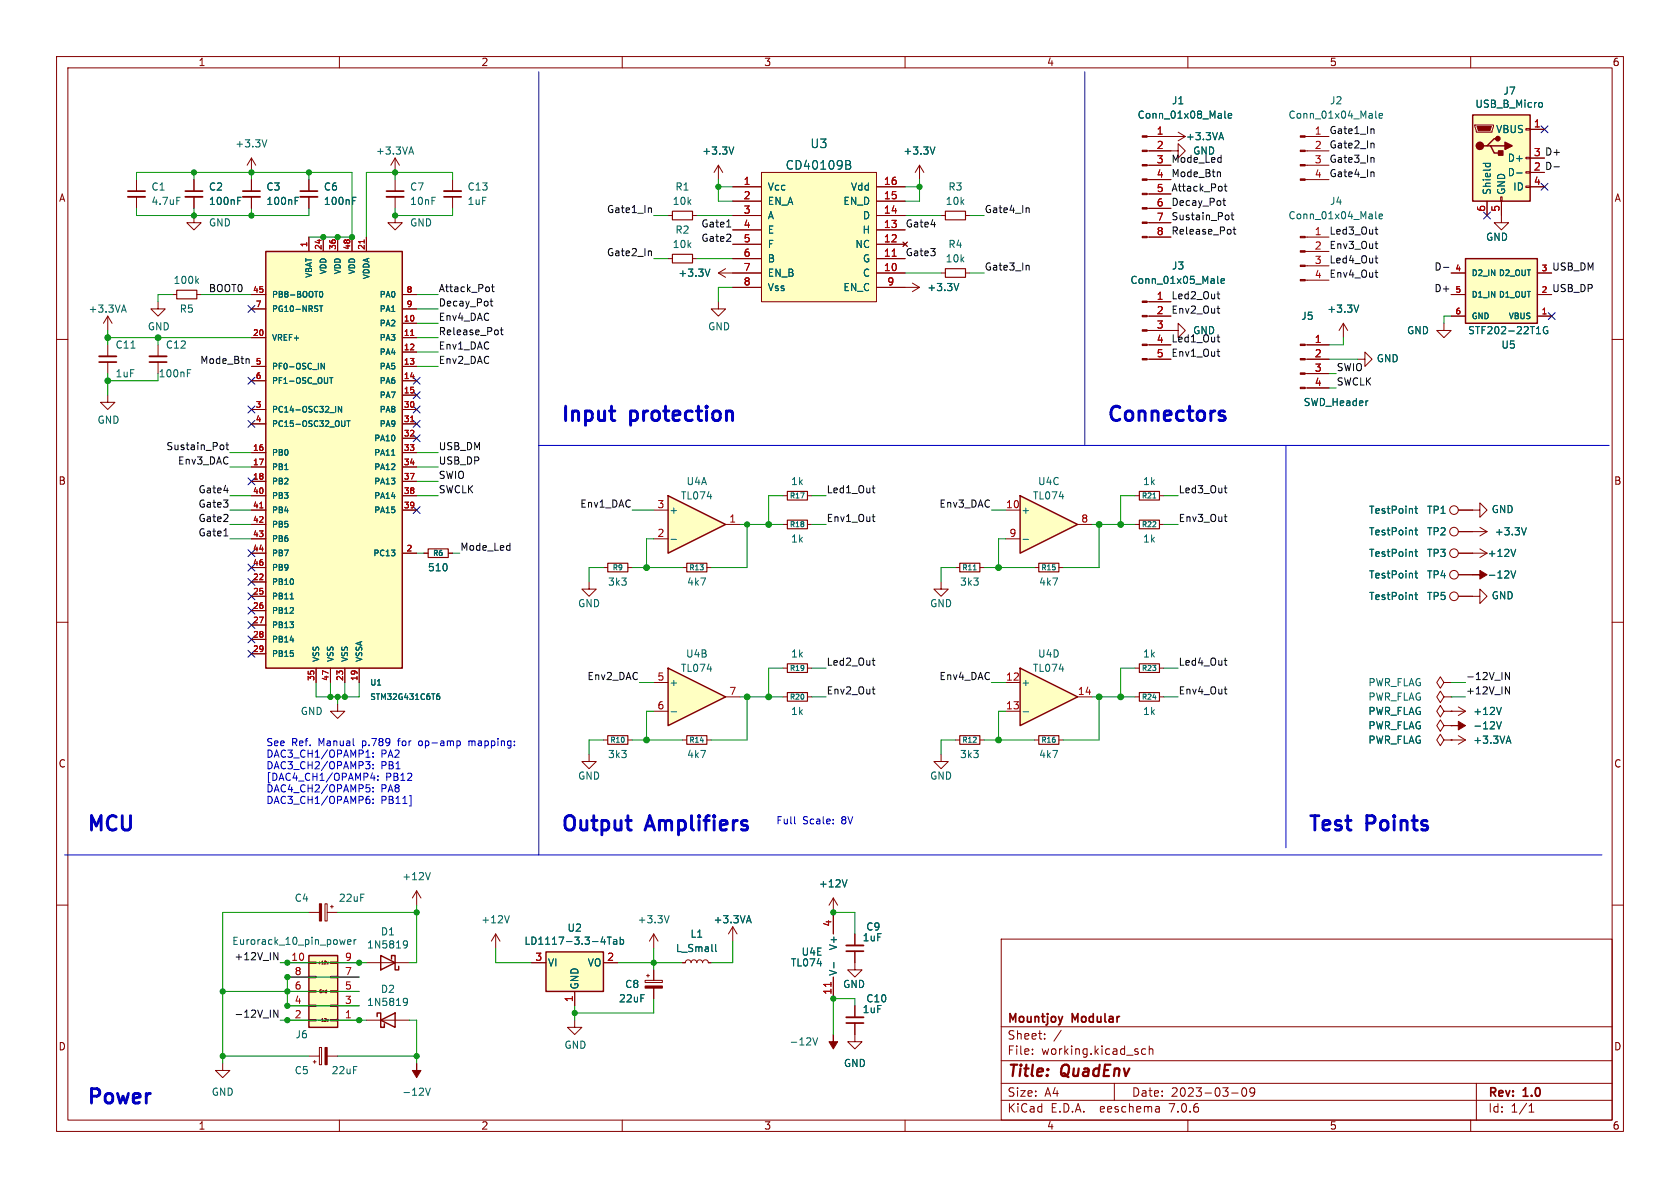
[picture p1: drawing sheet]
<svg xmlns="http://www.w3.org/2000/svg" width="297mm" height="210mm" viewBox="0 0 297 210" stroke-linecap="round" stroke-linejoin="round" font-family="sans-serif">
<defs><g id="words">
<g font-size="3.5" fill="#0000c2">
<text x="99.1" y="74.7">Input</text>
<text x="111.6" y="74.7">protection</text>
<text x="195.6" y="74.7">Connectors</text>
<text x="15.2" y="147.1">MCU</text>
<text x="99.1" y="147.1">Output</text>
<text x="114.5" y="147.1">Amplifiers</text>
<text x="231.1" y="147.1">Test</text>
<text x="241.7" y="147.1">Points</text>
<text x="15.2" y="195.3">Power</text>
</g>
<g font-size="2.8" fill="#840000">
<text x="178" y="190.9">Title:</text>
<text x="187.7" y="190.9">QuadEnv</text>
</g>
<g font-size="2.1" fill="#006464">
<text x="143.2" y="26.4">U3</text>
<text x="138.8" y="30.2">CD40109B</text>
</g>
<g font-size="2.1" fill="#840000">
<text x="178" y="184">Sheet:</text>
<text x="178" y="181.2">Mountjoy</text>
<text x="189.6" y="181.2">Modular</text>
<text x="178" y="186.7">File:</text>
<text x="184.1" y="186.7">working.kicad_sch</text>
<text x="178" y="196.9">KiCad</text>
<text x="178" y="194.1">Size:</text>
<text x="184.7" y="194.1">A4</text>
<text x="185.7" y="196.9">E.D.A.</text>
<text x="194.6" y="196.9">eeschema</text>
<text x="200" y="194.1">Date:</text>
<text x="207" y="196.9">7.0.6</text>
<text x="207" y="194.1">2023-03-09</text>
<text x="263" y="194.3">Rev:</text>
<text x="263" y="196.9">Id:</text>
<text x="267.1" y="196.9">1/1</text>
<text x="269.4" y="194.3">1.0</text>
</g>
<g font-size="1.8" fill="#840000">
<text x="35" y="11.9">1</text>
<text x="85" y="11.9">2</text>
<text x="135" y="11.9">3</text>
<text x="185" y="11.9">4</text>
<text x="235" y="11.9">5</text>
<text x="285" y="11.9">6</text>
<text x="10.3" y="35.9">A</text>
<text x="271.1" y="30.2">2 D-</text>
<text x="285.3" y="35.9">A</text>
<text x="10.3" y="85.9">B</text>
<text x="285.3" y="85.9">B</text>
<text x="10.3" y="135.9">C</text>
<text x="285.3" y="135.9">C</text>
<text x="10.3" y="185.9">D</text>
<text x="285.3" y="185.9">D</text>
<text x="35" y="199.9">1</text>
<text x="85" y="199.9">2</text>
<text x="135" y="199.9">3</text>
<text x="185" y="199.9">4</text>
<text x="235" y="199.9">5</text>
<text x="285" y="199.9">6</text>
</g>
<g font-size="1.8" fill="#006464">
<text x="265.7" y="16.9">J7</text>
<text x="201" y="21.2">Conn_01x08_Male</text>
<text x="207.1" y="18.6">J1</text>
<text x="227.7" y="21.2">Conn_01x04_Male</text>
<text x="235" y="18.6">J2</text>
<text x="260.7" y="19.3">USB_B_Micro</text>
<text x="264.4" y="23.7">VBUS</text>
<text x="41.5" y="26.3">+3.3V</text>
<text x="66.4" y="27.5">+3.3VA</text>
<text x="124.1" y="27.5">+3.3V</text>
<text x="159.6" y="27.5">+3.3V</text>
<text x="209.6" y="25">+3.3VA</text>
<text x="210.8" y="27.5">GND</text>
<text x="266.4" y="28.8">D+</text>
<text x="26.7" y="33.9">C1</text>
<text x="36.8" y="33.9">C2</text>
<text x="47" y="33.9">C3</text>
<text x="57.2" y="33.9">C6</text>
<text x="72.4" y="33.9">C7</text>
<text x="82.6" y="33.9">C13</text>
<text x="119.3" y="33.9">R1</text>
<text x="135.6" y="33.9">Vcc</text>
<text x="150.3" y="33.9">Vdd</text>
<text x="167.6" y="33.9">R3</text>
<text x="263.8" y="34.5" transform="rotate(-90 263.8 34.5)">Shield</text>
<text x="266.3" y="34.5" transform="rotate(-90 266.3 34.5)">GND</text>
<text x="266.4" y="31.3">D-</text>
<text x="267.4" y="33.9">ID</text>
<text x="26.7" y="36.4">4.7uF</text>
<text x="36.8" y="40.2">GND</text>
<text x="36.8" y="36.4">100nF</text>
<text x="47" y="36.4">100nF</text>
<text x="57.2" y="36.4">100nF</text>
<text x="72.4" y="40.2">GND</text>
<text x="72.4" y="36.4">10nF</text>
<text x="82.6" y="36.4">1uF</text>
<text x="118.8" y="36.4">10k</text>
<text x="119.3" y="41.5">R2</text>
<text x="135.6" y="36.4">EN_A</text>
<text x="135.6" y="39">A</text>
<text x="135.6" y="41.5">E</text>
<text x="149" y="36.4">EN_D</text>
<text x="152.4" y="41.5">H</text>
<text x="152.5" y="39">D</text>
<text x="167.1" y="36.4">10k</text>
<text x="227.7" y="39">Conn_01x04_Male</text>
<text x="235" y="36.4">J4</text>
<text x="118.8" y="44">10k</text>
<text x="135.6" y="44">F</text>
<text x="135.6" y="46.6">B</text>
<text x="151.1" y="44">NC</text>
<text x="152.5" y="46.6">G</text>
<text x="167.1" y="46.6">10k</text>
<text x="167.6" y="44">R4</text>
<text x="207.1" y="47.9">J3</text>
<text x="262.6" y="42.8">GND</text>
<text x="30.6" y="50.4">100k</text>
<text x="119.8" y="49.1">+3.3V</text>
<text x="135.6" y="49.1">EN_B</text>
<text x="135.6" y="51.7">Vss</text>
<text x="149" y="51.7">EN_C</text>
<text x="152.5" y="49.1">C</text>
<text x="163.8" y="51.7">+3.3V</text>
<text x="199.7" y="50.4">Conn_01x05_Male</text>
<text x="15.6" y="55.5">+3.3VA</text>
<text x="26" y="58.6">GND</text>
<text x="31.7" y="55.5">R5</text>
<text x="125.1" y="58.6">GND</text>
<text x="210.8" y="59.3">GND</text>
<text x="229.9" y="56.7">J5</text>
<text x="234.5" y="55.5">+3.3V</text>
<text x="248.6" y="59.3">GND</text>
<text x="259.4" y="59.3">STF202-22T1G</text>
<text x="20.3" y="61.8">C11</text>
<text x="29.2" y="61.8">C12</text>
<text x="243.3" y="64.2">GND</text>
<text x="265.3" y="61.8">U5</text>
<text x="20.3" y="66.9">1uF</text>
<text x="230.4" y="72">SWD_Header</text>
<text x="17.1" y="75.1">GND</text>
<text x="120.3" y="88.5">TL074</text>
<text x="121.3" y="86">U4A</text>
<text x="139.7" y="86">1k</text>
<text x="182.5" y="88.5">TL074</text>
<text x="183.4" y="86">U4C</text>
<text x="202" y="86">1k</text>
<text x="118.2" y="91">+</text>
<text x="180.5" y="91">+</text>
<text x="241.9" y="91">TestPoint</text>
<text x="241.9" y="94.8">TestPoint</text>
<text x="252.2" y="91">TP1</text>
<text x="252.2" y="94.8">TP2</text>
<text x="263.6" y="90.9">GND</text>
<text x="264.2" y="94.8">+3.3V</text>
<text x="75.6" y="101.2">510</text>
<text x="139.7" y="96.1">1k</text>
<text x="202" y="96.1">1k</text>
<text x="241.9" y="98.7">TestPoint</text>
<text x="252.2" y="98.7">TP3</text>
<text x="262.9" y="98.7">+12V</text>
<text x="102.1" y="107.5">GND</text>
<text x="107.4" y="103.7">3k3</text>
<text x="121.4" y="103.7">4k7</text>
<text x="164.3" y="107.5">GND</text>
<text x="169.6" y="103.7">3k3</text>
<text x="183.6" y="103.7">4k7</text>
<text x="241.9" y="102.5">TestPoint</text>
<text x="241.9" y="106.3">TestPoint</text>
<text x="252.2" y="102.5">TP4</text>
<text x="252.2" y="106.3">TP5</text>
<text x="262.9" y="102.5">-12V</text>
<text x="263.6" y="106.1">GND</text>
<text x="120.3" y="119">TL074</text>
<text x="121.2" y="116.4">U4B</text>
<text x="139.7" y="116.4">1k</text>
<text x="182.5" y="119">TL074</text>
<text x="183.4" y="116.4">U4D</text>
<text x="202" y="116.4">1k</text>
<text x="118.2" y="121.5">+</text>
<text x="180.5" y="121.5">+</text>
<text x="241.8" y="121.5">PWR_FLAG</text>
<text x="241.8" y="124.1">PWR_FLAG</text>
<text x="53.1" y="126.6">GND</text>
<text x="139.7" y="126.6">1k</text>
<text x="202" y="126.6">1k</text>
<text x="241.8" y="131.7">PWR_FLAG</text>
<text x="241.8" y="129.1">PWR_FLAG</text>
<text x="241.8" y="126.6">PWR_FLAG</text>
<text x="260.4" y="131.7">+3.3VA</text>
<text x="260.4" y="129.1">-12V</text>
<text x="260.4" y="126.6">+12V</text>
<text x="107.4" y="134.2">3k3</text>
<text x="121.4" y="134.2">4k7</text>
<text x="169.6" y="134.2">3k3</text>
<text x="183.6" y="134.2">4k7</text>
<text x="102.1" y="138">GND</text>
<text x="164.3" y="138">GND</text>
<text x="71" y="155.8">+12V</text>
<text x="52" y="159.6">C4</text>
<text x="59.8" y="159.6">22uF</text>
<text x="144.7" y="157.1">+12V</text>
<text x="41" y="167.2">Eurorack_10_pin_power</text>
<text x="64.8" y="167.9">1N5819</text>
<text x="67.2" y="165.6">D1</text>
<text x="85" y="163.4">+12V</text>
<text x="92.6" y="167.2">LD1117-3.3-4Tab</text>
<text x="100.2" y="164.9">U2</text>
<text x="112.6" y="163.4">+3.3V</text>
<text x="122" y="166">L1</text>
<text x="126.1" y="163.4">+3.3VA</text>
<text x="152.4" y="166.6">1uF</text>
<text x="153" y="164.7">C9</text>
<text x="96.8" y="171">VI</text>
<text x="103.8" y="171">VO</text>
<text x="119.4" y="168.5">L_Small</text>
<text x="139.7" y="171">TL074</text>
<text x="141.6" y="169.1">U4E</text>
<text x="148.2" y="172.6" transform="rotate(-90 148.2 172.6)">V-</text>
<text x="148.2" y="168.1" transform="rotate(-90 148.2 168.1)">V+</text>
<text x="64.8" y="178">1N5819</text>
<text x="67.2" y="175.7">D2</text>
<text x="102.5" y="175" transform="rotate(-90 102.5 175)">GND</text>
<text x="109.3" y="177.4">22uF</text>
<text x="110.4" y="174.9">C8</text>
<text x="149" y="174.9">GND</text>
<text x="152.4" y="179.3">1uF</text>
<text x="153" y="177.4">C10</text>
<text x="52.1" y="183.7">J6</text>
<text x="99.7" y="185.6">GND</text>
<text x="139.5" y="185">-12V</text>
<text x="52" y="190.1">C5</text>
<text x="58.5" y="190.1">22uF</text>
<text x="149.1" y="188.8">GND</text>
<text x="37.3" y="193.9">GND</text>
<text x="71" y="193.9">-12V</text>
</g>
<g font-size="1.8" fill="#a90000">
<text x="204.4" y="23.9">1</text>
<text x="232.3" y="23.9">1</text>
<text x="271.1" y="22.6">1</text>
<text x="204.4" y="26.4">2</text>
<text x="204.4" y="29">3</text>
<text x="232.3" y="26.4">2</text>
<text x="232.3" y="29">3</text>
<text x="271.1" y="27.7">3</text>
<text x="131.4" y="32.8">1</text>
<text x="131.4" y="35.3">2</text>
<text x="156.2" y="35.3">15</text>
<text x="156.2" y="32.8">16</text>
<text x="204.4" y="31.5">4</text>
<text x="204.4" y="34">5</text>
<text x="232.3" y="31.5">4</text>
<text x="271.1" y="32.8">4</text>
<text x="271.1" y="30.2">2</text>
<text x="131.4" y="37.8">3</text>
<text x="131.4" y="40.4">4</text>
<text x="156.2" y="40.4">13</text>
<text x="156.2" y="37.8">14</text>
<text x="204.4" y="36.6">6</text>
<text x="204.4" y="39.1">7</text>
<text x="204.4" y="41.7">8</text>
<text x="232.3" y="41.7">1</text>
<text x="262.6" y="37.5" transform="rotate(-90 262.6 37.5)">6</text>
<text x="265.2" y="37.5" transform="rotate(-90 265.2 37.5)">5</text>
<text x="131.4" y="42.9">5</text>
<text x="131.4" y="45.5">6</text>
<text x="156.2" y="45.5">11</text>
<text x="156.2" y="42.9">12</text>
<text x="232.3" y="44.2">2</text>
<text x="232.3" y="46.7">3</text>
<text x="131.4" y="48">7</text>
<text x="131.4" y="50.5">8</text>
<text x="156.2" y="48">10</text>
<text x="156.8" y="50.5">9</text>
<text x="204.4" y="53.1">1</text>
<text x="232.3" y="49.3">4</text>
<text x="204.4" y="55.6">2</text>
<text x="204.4" y="58.2">3</text>
<text x="204.4" y="60.7">4</text>
<text x="204.4" y="63.2">5</text>
<text x="232.3" y="60.7">1</text>
<text x="232.3" y="63.2">2</text>
<text x="232.3" y="65.8">3</text>
<text x="232.3" y="68.3">4</text>
<text x="116.1" y="89.9">3</text>
<text x="177.8" y="89.9">10</text>
<text x="116.1" y="95">2</text>
<text x="128.8" y="92.5">1</text>
<text x="178.4" y="95">9</text>
<text x="191.1" y="92.5">8</text>
<text x="116.1" y="120.4">5</text>
<text x="116.1" y="125.5">6</text>
<text x="128.8" y="122.9">7</text>
<text x="177.8" y="120.4">12</text>
<text x="177.8" y="125.5">13</text>
<text x="190.5" y="122.9">14</text>
<text x="147.1" y="163.9" transform="rotate(-90 147.1 163.9)">4</text>
<text x="51.4" y="169.9">10</text>
<text x="52" y="172.5">8</text>
<text x="60.9" y="172.5">7</text>
<text x="60.9" y="169.9">9</text>
<text x="94.5" y="169.9">3</text>
<text x="107.2" y="169.9">2</text>
<text x="52" y="177.5">4</text>
<text x="52" y="175">6</text>
<text x="60.9" y="177.5">3</text>
<text x="60.9" y="175">5</text>
<text x="101.3" y="177.2" transform="rotate(-90 101.3 177.2)">1</text>
<text x="147.1" y="175.9" transform="rotate(-90 147.1 175.9)">11</text>
<text x="52" y="180.1">2</text>
<text x="60.9" y="180.1">1</text>
</g>
<g font-size="1.8" fill="#0f0f0f">
<text x="234.9" y="23.8">Gate1_In</text>
<text x="207" y="28.9">Mode_Led</text>
<text x="234.9" y="26.3">Gate2_In</text>
<text x="234.9" y="28.9">Gate3_In</text>
<text x="271.1" y="27.7">3 D+</text>
<text x="207" y="31.4">Mode_Btn</text>
<text x="207" y="33.9">Attack_Pot</text>
<text x="234.9" y="31.4">Gate4_In</text>
<text x="107.2" y="37.8">Gate1_In</text>
<text x="123.9" y="40.3">Gate1</text>
<text x="160" y="40.3">Gate4</text>
<text x="174" y="37.8">Gate4_In</text>
<text x="207" y="39">Sustain_Pot</text>
<text x="207" y="41.6">Release_Pot</text>
<text x="207" y="36.5">Decay_Pot</text>
<text x="234.9" y="41.6">Led3_Out</text>
<text x="107.2" y="45.4">Gate2_In</text>
<text x="123.9" y="42.8">Gate2</text>
<text x="160" y="45.4">Gate3</text>
<text x="174" y="47.9">Gate3_In</text>
<text x="234.9" y="44.1">Env3_Out</text>
<text x="234.9" y="46.6">Led4_Out</text>
<text x="253.5" y="47.9">D-</text>
<text x="274.3" y="47.9">USB_DM</text>
<text x="36.8" y="51.7">BOOT0</text>
<text x="77.5" y="51.7">Attack_Pot</text>
<text x="207" y="53">Led2_Out</text>
<text x="234.9" y="49.2">Env4_Out</text>
<text x="253.5" y="51.7">D+</text>
<text x="274.3" y="51.7">USB_DP</text>
<text x="77.5" y="54.3">Decay_Pot</text>
<text x="77.5" y="56.8">Env4_DAC</text>
<text x="77.5" y="59.3">Release_Pot</text>
<text x="207" y="55.5">Env2_Out</text>
<text x="35.3" y="64.4">Mode_Btn</text>
<text x="77.5" y="61.9">Env1_DAC</text>
<text x="77.5" y="64.4">Env2_DAC</text>
<text x="207" y="60.6">Led1_Out</text>
<text x="207" y="63.2">Env1_Out</text>
<text x="236.2" y="65.7">SWIO</text>
<text x="236.2" y="68.2">SWCLK</text>
<text x="29.3" y="79.7">Sustain_Pot</text>
<text x="31.4" y="82.2">Env3_DAC</text>
<text x="77.5" y="82.2">USB_DP</text>
<text x="77.5" y="79.7">USB_DM</text>
<text x="35" y="89.8">Gate3</text>
<text x="35" y="87.3">Gate4</text>
<text x="77.5" y="87.3">SWCLK</text>
<text x="77.5" y="84.7">SWIO</text>
<text x="102.5" y="89.8">Env1_DAC</text>
<text x="146" y="87.3">Led1_Out</text>
<text x="166" y="89.8">Env3_DAC</text>
<text x="208.3" y="87.3">Led3_Out</text>
<text x="35" y="94.9">Gate1</text>
<text x="35" y="92.4">Gate2</text>
<text x="146" y="92.4">Env1_Out</text>
<text x="208.3" y="92.4">Env3_Out</text>
<text x="81.3" y="97.4">Mode_Led</text>
<text x="146" y="117.8">Led2_Out</text>
<text x="208.3" y="117.8">Led4_Out</text>
<text x="103.8" y="120.3">Env2_DAC</text>
<text x="146" y="122.8">Env2_Out</text>
<text x="166" y="120.3">Env4_DAC</text>
<text x="208.3" y="122.8">Env4_Out</text>
<text x="259.1" y="122.8">+12V_IN</text>
<text x="259.1" y="120.3">-12V_IN</text>
<text x="41.3" y="169.8">+12V_IN</text>
<text x="41.3" y="180">-12V_IN</text>
</g>
<text font-size="1.8" fill="#009600" x="27.9" y="66.9">100nF</text>
<g font-size="1.8" fill="#0000c2">
<text x="47" y="132">See</text>
<text x="51.5" y="132">Ref.</text>
<text x="56.4" y="132">Manual</text>
<text x="64.3" y="132">p.789</text>
<text x="70.8" y="132">for</text>
<text x="74.7" y="132">op-amp</text>
<text x="83.7" y="132">mapping:</text>
<text x="47" y="134">DAC3_CH1/OPAMP1:</text>
<text x="47" y="136.1">DAC3_CH2/OPAMP3:</text>
<text x="67.3" y="134">PA2</text>
<text x="67.3" y="136.1">PB1</text>
<text x="47" y="138.1">[DAC4_CH1/OPAMP4:</text>
<text x="47" y="140.2">DAC4_CH2/OPAMP5:</text>
<text x="47" y="142.2">DAC3_CH1/OPAMP6:</text>
<text x="67.3" y="140.2">PA8</text>
<text x="67.3" y="142.2">PB11]</text>
<text x="68.2" y="138.1">PB12</text>
<text x="137.2" y="145.8">Full</text>
<text x="141.9" y="145.8">Scale:</text>
<text x="148.9" y="145.8">8V</text>
</g>
<g font-size="1.4" fill="#a90000">
<text x="54.4" y="43.8" transform="rotate(-90 54.4 43.8)">1</text>
<text x="56.9" y="44.3" transform="rotate(-90 56.9 44.3)">24</text>
<text x="59.4" y="44.3" transform="rotate(-90 59.4 44.3)">36</text>
<text x="62" y="44.3" transform="rotate(-90 62 44.3)">48</text>
<text x="64.5" y="44.3" transform="rotate(-90 64.5 44.3)">21</text>
<text x="44.6" y="51.8">45</text>
<text x="71.8" y="51.8">8</text>
<text x="257.2" y="48">4</text>
<text x="257.2" y="51.8">5</text>
<text x="272.4" y="51.8">2</text>
<text x="272.4" y="48">3</text>
<text x="44.6" y="59.4">20</text>
<text x="45.1" y="54.4">7</text>
<text x="71.3" y="56.9">10</text>
<text x="71.3" y="59.4">11</text>
<text x="71.8" y="54.4">9</text>
<text x="257.2" y="55.6">6</text>
<text x="272.4" y="55.6">1</text>
<text x="45.1" y="64.5">5</text>
<text x="71.3" y="62">12</text>
<text x="71.3" y="64.5">13</text>
<text x="45.1" y="67.1">6</text>
<text x="71.3" y="67.1">14</text>
<text x="71.3" y="69.6">15</text>
<text x="45.1" y="72.1">3</text>
<text x="45.1" y="74.7">4</text>
<text x="71.3" y="72.1">30</text>
<text x="71.3" y="74.7">31</text>
<text x="71.3" y="77.2">32</text>
<text x="44.6" y="79.8">16</text>
<text x="44.6" y="82.3">17</text>
<text x="71.3" y="79.8">33</text>
<text x="71.3" y="82.3">34</text>
<text x="44.6" y="84.8">18</text>
<text x="44.6" y="87.4">40</text>
<text x="44.6" y="89.9">41</text>
<text x="71.3" y="84.8">37</text>
<text x="71.3" y="87.4">38</text>
<text x="71.3" y="89.9">39</text>
<text x="44.6" y="92.5">42</text>
<text x="44.6" y="95">43</text>
<text x="44.6" y="97.5">44</text>
<text x="44.6" y="100.1">46</text>
<text x="71.8" y="97.5">2</text>
<text x="44.6" y="102.6">22</text>
<text x="44.6" y="105.2">25</text>
<text x="44.6" y="107.7">26</text>
<text x="44.6" y="110.2">27</text>
<text x="44.6" y="112.8">28</text>
<text x="44.6" y="115.3">29</text>
<text x="55.6" y="120.5" transform="rotate(-90 55.6 120.5)">35</text>
<text x="58.2" y="120.5" transform="rotate(-90 58.2 120.5)">47</text>
<text x="60.7" y="120.5" transform="rotate(-90 60.7 120.5)">23</text>
<text x="63.2" y="120.5" transform="rotate(-90 63.2 120.5)">19</text>
</g>
<g font-size="1.4" fill="#006464">
<text x="48" y="52.8">PB8-BOOT0</text>
<text x="55.3" y="49.3" transform="rotate(-90 55.3 49.3)">VBAT</text>
<text x="57.9" y="48.6" transform="rotate(-90 57.9 48.6)">VDD</text>
<text x="60.4" y="48.6" transform="rotate(-90 60.4 48.6)">VDD</text>
<text x="63" y="48.6" transform="rotate(-90 63 48.6)">VDD</text>
<text x="65.5" y="49.5" transform="rotate(-90 65.5 49.5)">VDDA</text>
<text x="67" y="52.8">PA0</text>
<text x="260.1" y="49">D2_IN D2_OUT</text>
<text x="260.1" y="52.8">D1_IN D1_OUT</text>
<text x="48" y="55.3">PG10-NRST</text>
<text x="67" y="57.9">PA2</text>
<text x="67" y="55.3">PA1</text>
<text x="260.1" y="56.6">GND</text>
<text x="266.6" y="56.6">VBUS</text>
<text x="48" y="60.4">VREF+</text>
<text x="48" y="65.5">PF0-OSC_IN</text>
<text x="67" y="60.4">PA3</text>
<text x="67" y="63">PA4</text>
<text x="67" y="65.5">PA5</text>
<text x="48" y="68">PF1-OSC_OUT</text>
<text x="67" y="68">PA6</text>
<text x="67" y="70.6">PA7</text>
<text x="48" y="73.1">PC14-OSC32_IN</text>
<text x="48" y="75.7">PC15-OSC32_OUT</text>
<text x="67" y="73.1">PA8</text>
<text x="67" y="75.7">PA9</text>
<text x="48" y="80.7">PB0</text>
<text x="48" y="83.3">PB1</text>
<text x="66" y="78.2">PA10</text>
<text x="66" y="80.7">PA11</text>
<text x="66" y="83.3">PA12</text>
<text x="48" y="85.8">PB2</text>
<text x="48" y="88.4">PB3</text>
<text x="66" y="85.8">PA13</text>
<text x="66" y="88.4">PA14</text>
<text x="48" y="90.9">PB4</text>
<text x="48" y="93.4">PB5</text>
<text x="48" y="96">PB6</text>
<text x="66" y="90.9">PA15</text>
<text x="48" y="98.5">PB7</text>
<text x="48" y="101.1">PB9</text>
<text x="65.9" y="98.5">PC13</text>
<text x="48" y="103.6">PB10</text>
<text x="48" y="106.1">PB11</text>
<text x="48" y="108.7">PB12</text>
<text x="48" y="111.2">PB13</text>
<text x="48" y="113.8">PB14</text>
<text x="48" y="116.3">PB15</text>
<text x="56.6" y="117.1" transform="rotate(-90 56.6 117.1)">VSS</text>
<text x="59.2" y="117.1" transform="rotate(-90 59.2 117.1)">VSS</text>
<text x="61.7" y="117.1" transform="rotate(-90 61.7 117.1)">VSS</text>
<text x="64.2" y="117.1" transform="rotate(-90 64.2 117.1)">VSSA</text>
<text x="65.3" y="121.4">U1</text>
<text x="65.3" y="123.9">STM32G431C6T6</text>
</g>
<g font-size="1.3" fill="#006464">
<text x="139.5" y="88.3">R17</text>
<text x="201.8" y="88.3">R21</text>
<text x="139.5" y="93.4">R18</text>
<text x="201.8" y="93.4">R22</text>
<text x="76.5" y="98.5">R6</text>
<text x="108.2" y="101">R9</text>
<text x="121.7" y="101">R13</text>
<text x="170" y="101">R11</text>
<text x="184" y="101">R15</text>
<text x="139.5" y="118.8">R19</text>
<text x="201.8" y="118.8">R23</text>
<text x="139.5" y="123.9">R20</text>
<text x="201.8" y="123.9">R24</text>
<text x="107.8" y="131.5">R10</text>
<text x="121.7" y="131.5">R14</text>
<text x="170" y="131.5">R12</text>
<text x="184" y="131.5">R16</text>
</g>
<g font-size=".7" fill="#840000">
<text x="56" y="170.7">+12v</text>
<text x="56.3" y="175.7">Gnd</text>
<text x="56" y="180.8">-12v</text>
</g>
</g></defs>
<g fill="none" stroke="#840000" stroke-width=".18">
<path d="M10 10h277v190h-277zM12 12h273v186h-273zM60 10v2M110 10v2M160 10v2M210 10v2M260 10v2M10 60h2M207 58.4h1.3v1.3l1.2-1.3-1.2-1.2v1.2M230.7 49.5h4.2M230.7 47h4.2M230.7 44.5h4.2"/>
<path d="M230.7 41.9h4.2M237.5 57.2l-.8 1.2M237.5 57.2v2.5M237.5 57.2l.8 1.2M285 60h2M200.7 87.6h.7M205 87.6h.7M10 110h2M285 110h2M10 160h2M285 160h2M50.8 170.2h3.8"/>
<path d="M50.8 177.8h3.8M50.8 175.3h3.8M50.8 172.7h3.8M54.6 170.1h1.3v.2h-1.3zM54.6 172.6h1.3v.2h-1.3zM54.6 175.1h1.3v.3h-1.3zM54.6 177.7h1.3v.2h-1.3zM57 170v.4M57.4 169.9h.2M57.8 170.1l.1 .3 .2-.3M58.4 170.1h1.3v.2h-1.3zM58.4 172.6h1.3v.2h-1.3z"/>
<path d="M58.4 175.1h1.3v.3h-1.3zM58.4 177.7h1.3v.2h-1.3zM59.7 170.2h3.8M59.7 177.8h3.8M59.7 175.3h3.8M59.7 172.7h3.8M64.8 170.2h7.6M87.6 165.1l-.7 1.3M87.6 165.1v2.5M87.6 165.1l.8 1.3M94 170.2h2.5M101.6 175.3v2.5"/>
<path d="M106.7 170.2h2.5M114 173.3h3.1v.4h-3.1zM114.3 172.5h.5M114.6 172.2v.5M115.6 171.5v1.8M115.6 174.7v1.8M120.6 170.2h.6l.1-.4 .4-.1 .3 .1 .2 .4 .1-.4 .4-.1 .4 .1 .1 .4 .1-.4 .4-.1 .4 .1 .1 .4 .2-.4 .3-.1 .4 .1 .1 .4h.5M129.5 163.8l-.7 1.3M129.5 163.8v2.6M129.5 163.8l.8 1.3M147.3 161.3v3.8M147.3 172.7v3.8"/>
<path d="M177 166h108v32h-108zM39.4 188v1.2h1.2l-1.2 1.3-1.3-1.3h1.3M50.8 180.3h3.8M54.6 180.2h1.3v.3h-1.3zM57 180.1v.5M57.4 180.1h.2l.1 .1-.4 .4h.4M57.8 180.2l.1 .4 .2-.4M58.4 180.2h1.3v.3h-1.3zM59.7 180.3h3.8M60 198v2M101.6 180.3v1.3h1.3l-1.3 1.3-1.3-1.3h1.3M110 198v2"/>
<path d="M160 198v2M177 194.5h108M177 191.5h108M177 187.5h108M177 181.5h108M182.5 186.3v.1M182.5 185.5v.1M184.7 183.6v.1M184.7 182.8v.1M187.6 182.1l-1.3 2M197 191.5v3M202.5 185.5l-.4-.1-.3 .3v.4l.2 .2h.5"/>
<path d="M203.2 185.5l.2-.1 .3 .1 .1 .9M203.2 184.9v1.5M204.9 195.7l.1 .9M205 196.5l-.2 .1M205 196h-.2M210 198v2M217.7 193.2h1.2M219.7 192.4l.2-.1a.81 .81 0 0 1 .6 .6 .81 .81 0 0 1-.3 .8l-.2 .1a.81 .81 0 0 1-.3-1.4zM221.8 192.9l-.3 .3h-.3l-.2-.3 .1-.5 .4-.1 .2 .1a.99 .99 0 0 1-.3 1.4h-.3M260 198v2M261 191.5v6.5M270.3 196.6h.9"/>
<path d="M270.3 195.5l.4-.4v1.5"/>
</g>
<path d="M201.4 86.9h3.6v1.5h-3.6z" fill="none" stroke="#840000" stroke-width=".2"/>
<g fill="none" stroke="#006464" stroke-width=".18">
<path d="M243.2 37.4v1.1l.2 .2M243.8 38.3l.6-.2v-.2l-.4-.1-.2 .2 .1 .6h.5M240.2 53.9l-.4 1.3M203.8 88h.5M61 166.1l-.2 .8-.3-.6M61.4 166.5l.6-.1v-.2l-.4-.1-.2 .2 .1 .6h.5M62.6 166.1v.8M63 166.1l-.4 .2M71.4 166.4l.4-.1 .2 .1a.84 .84 0 0 1-.3 1.2h-.3M72 166.9l-.2 .2-.4-.1M90 161.9l-.4 1.2M106.3 166.5h.7"/>
<path d="M107.3 165.7h.8M107.7 165.7v1.2M108.5 166.1h.5v.8M109 166.4h-.4l-.2 .2 .2 .3h.4M109.6 166.1h.4l.2 .2-.1 .6h-.5M109.6 165.7v1.2M126.5 166.9v1.1l.2 .2M132.1 162.8h.6M132.4 161.9l.4 1.2M147.4 170.1v1"/>
</g>
<g fill="#840000" stroke="#840000" stroke-width=".18">
<path d="M114 174.3h3.1v.4h-3.1z"/>
<path d="M229.9 49.4h.8v.3h-.8z"/>
<path d="M229.9 46.9h.8v.2h-.8z"/>
<path d="M229.9 44.3h.8v.3h-.8z"/>
<path d="M229.9 41.8h.8v.2h-.8z"/>
</g>
<g fill="#ffffc2" stroke="#ffffc2" stroke-width=".18">
<path d="M96.5 168.3h10.2v7h-10.2z"/>
<path d="M54.6 168.9h5.1v12.7h-5.1z"/>
</g>
<path d="M54.6 168.9h5.1v12.7h-5.1zM67.3 168.9l2.5 1.3-2.5 1.3zM69.2 169.5v-.6h.6v2.6h.7v-.7M96.5 168.3h10.2v7h-10.2z" fill="none" stroke="#840000" stroke-width=".25"/>
<path d="M146.9 173.7v.7" fill="none" stroke="#a90000" stroke-width=".18"/>
<path d="M180.3 87.6l10.2 5.1-10.2 5.1z" fill="#ffffc2"/>
<path d="M180.3 87.6l10.2 5.1-10.2 5.1z" fill="none" stroke="#840000" stroke-width=".25"/>
<g fill="none" stroke="#840000" stroke-width=".18">
<path d="M129.5 33h5.1M129.5 38.1h5.1M129.5 35.6h5.1M134.6 30.5h20.3v22.8h-20.3zM154.9 33h5.1M154.9 38.1h5.1M154.9 35.6h5.1M265.4 38.1v1.3h1.3l-1.3 1.2-1.2-1.2h1.2M129.5 48.3h5.1M129.5 45.7h5.1M129.5 43.2h5.1M129.5 40.6h5.1"/>
<path d="M129.5 50.8h5.1M154.9 48.3h5.1M154.9 45.7h5.1M154.9 43.2h5.1M154.9 40.6h5.1M154.9 50.8h5.1M159.6 42.8l.8 .8M160.4 42.8l-.8 .8M230.7 68.6h4.2M230.7 66h4.2M230.7 63.5h4.2M230.7 61h4.2"/>
<path d="M240 63.5h1.3v-1.3l1.3 1.3-1.3 1.3v-1.3M177.8 90.2h2.5M177.8 95.3h2.5M190.5 92.7h2.5M200.7 92.7h.7M205 92.7h.7M104.1 133.4v1.2h-1.2l1.2 1.3 1.3-1.3h-1.3M57.5 159.8h.3v3h-.3zM54.6 161.3h1.9M57.8 161.3h1.9M58.4 160.3h.5M58.7 160v.5"/>
<path d="M115.6 165.1l-.8 1.3M115.6 165.1v2.5M115.6 165.1l.7 1.3M54.6 186.7h1.9M55.4 187.7h.5M55.6 187.5v.5M56.5 185.2h.3v3h-.3zM57.8 186.7h1.9"/>
</g>
<path d="M149.5 28.4h.5l.3 .1v.3l-.3 .3M149.5 29.1h.5M150 29.1a.41 .41 0 0 1 .4 .4 .41 .41 0 0 1-.3 .4h-.6M180.9 95.3h.9M118.3 161.9l-.4 1.2M75.2 192.3l.5 1.3 .4-1.3" fill="none" stroke="#006464" stroke-width=".18"/>
<path d="M201.4 91.9h3.6v1.6h-3.6z" fill="none" stroke="#840000" stroke-width=".2"/>
<g fill="#840000" stroke="#840000" stroke-width=".18">
<path d="M56.5 159.8h.3v3h-.3z"/>
<path d="M229.9 68.5h.8v.2h-.8z"/>
<path d="M229.9 65.9h.8v.3h-.8z"/>
<path d="M229.9 63.4h.8v.2h-.8z"/>
<path d="M229.9 60.8h.8v.3h-.8z"/>
<path d="M57.5 185.2h.3v3h-.3z"/>
<path d="M73.7 188v1.2h.7l-.7 1.3-.8-1.3h.8z"/>
</g>
<path d="M134.6 30.5h20.3v22.8h-20.3z" fill="#ffffc2" stroke="#ffffc2" stroke-width=".18"/>
<path d="M157.7 45.3h.7" fill="none" stroke="#a90000" stroke-width=".18"/>
<path d="M118.1 87.6l10.2 5.1-10.2 5.1z" fill="#ffffc2"/>
<path d="M260.3 20.3h10.2v15.3h-10.2zM262.9 25.8h.6l.7 1.3h1.2M263.5 25.8h2.6M264.8 24.5h-.6l-1.3 1.3h-.6M47 44.5h24.1v73.6h-24.1zM118.1 87.6l10.2 5.1-10.2 5.1z" fill="none" stroke="#840000" stroke-width=".25"/>
<g fill="none" stroke="#840000" stroke-width=".18">
<path d="M260.7 22.1h3.3v.3l-.2 1h-2.8zM262.9 35.6v2.5M265.3 34.8h.3v.8h-.3zM265.4 35.6v2.5M269.7 32.9h.8v.2h-.8zM269.7 30.4h.8v.2h-.8zM269.7 27.8h.8v.3h-.8zM269.7 22.7h.8v.3h-.8zM270.5 22.9h2.5M270.5 27.9h2.5M270.5 33h2.5M44.4 59.7h2.6"/>
<path d="M44.4 52.1h2.6M44.4 54.6h2.6M54.6 41.9v2.6M57.1 41.9v2.6M59.7 41.9v2.6M62.2 41.9v2.6M64.8 41.9v2.6M71.1 57.2h2.6M71.1 59.7h2.6M71.1 52.1h2.6M71.1 54.6h2.6M44.4 64.8h2.6"/>
<path d="M44.4 67.3h2.6M44.4 72.4h2.6M44.4 74.9h2.6M71.1 62.2h2.6M71.1 64.8h2.6M71.1 67.3h2.6M71.1 69.9h2.6M71.1 72.4h2.6M71.1 74.9h2.6M71.1 77.5h2.6M44.4 92.7h2.6M44.4 95.3h2.6"/>
<path d="M44.4 90.2h2.6M44.4 87.6h2.6M44.4 80h2.6M44.4 82.6h2.6M44.4 85.1h2.6M44.4 97.8h2.6M71.1 90.2h2.6M71.1 87.6h2.6M71.1 80h2.6M71.1 82.6h2.6M71.1 85.1h2.6M71.1 97.8h2.6"/>
<path d="M115.6 95.3h2.5M115.6 90.2h2.5M128.3 92.7h2.5M138.4 92.7h.8M138.4 87.6h.8M142.7 92.7h.8M142.7 87.6h.8M44.4 102.9h2.6M44.4 105.4h2.6M44.4 108h2.6M44.4 110.5h2.6M44.4 113h2.6"/>
<path d="M44.4 115.6h2.6M44.4 100.3h2.6M55.9 118.1v2.6M58.4 118.1v2.6M61 118.1v2.6M63.5 118.1v2.6M106.7 130.8h.7M111 130.8h.8M120.6 130.8h.8M125 130.8h.7M147.3 158.8l-.7 1.2M147.3 158.8v2.5"/>
<path d="M147.3 158.8l.8 1.2M151.1 165.1v2M151.1 168.1v2.1M151.1 177.8v2M151.1 180.8v3.4h1.3l-1.3 1.2-1.2-1.2h1.2"/>
</g>
<g fill="none" stroke="#006464" stroke-width=".18">
<path d="M272.3 18.1l.3 .1 .1 .2-.1 .4-.3 .2M262.2 28.9h1.3M262.7 28.9l-.1 .3M263.4 28.9l.1 .3M268.1 30.6h1M56.5 54.1h.6M56.6 51.6l.1-.1a.54 .54 0 0 1 .4 .5 .54 .54 0 0 1-.4 .5 .68 .68 0 0 1-.1-.9zM56.8 54.1v1M57.3 64.2v1l-.5-1v1M58.3 66.8h.5M58.6 66.8v1M59.3 71.8v1.1"/>
<path d="M60.4 71.8v1.1l-.6-1.1v1.1M61 74.4l-.1 .9M61.3 74.4h.6M61.6 74.4v1M50.3 83h.6M69.2 80.5h.6M118.6 95.3h1M51.3 105.9h.6M51.3 113.2h.6M77.2 123.1l.4-.1 .2 .2-.1 .4h-.5M77.7 122.6l-.3 .1-.2 .2M149.7 155.5l-.4 1.3"/>
<path d="M143.7 183.5l.4 1.2 .4-1.2"/>
</g>
<path d="M139.2 86.9h3.5v1.5h-3.5zM139.2 91.9h3.5v1.6h-3.5zM107.4 130h3.6v1.6h-3.6zM121.4 130h3.6v1.6h-3.6z" fill="none" stroke="#840000" stroke-width=".2"/>
<g fill="#ffffc2" stroke="#ffffc2" stroke-width=".18">
<path d="M47 44.5h24.1v73.6h-24.1z"/>
<path d="M260.3 20.3h10.2v15.3h-10.2z"/>
</g>
<path d="M64.4 42.4v.6M72.6 59.3h.6M72.6 74.5h.6M45.9 89.8h.6" fill="none" stroke="#a90000" stroke-width=".18"/>
<path d="M149.6 179.8h3.1M149.6 167.1h3.1" fill="none" stroke="#840000" stroke-width=".33"/>
<path d="M149.6 168.1h3.1M149.6 180.8h3.1" fill="none" stroke="#840000" stroke-width=".3"/>
<g fill="#840000" stroke="#840000" stroke-width=".18">
<path d="M147.3 182.9v1.3h.8l-.8 1.2-.7-1.2h.7z"/>
<path d="M261.1 22.4h2.6l-.3 .7h-2z"/>
</g>
<g fill="#840000" stroke="#840000" stroke-width=".25">
<path d="M266.1 25.1l1.2 .7-1.2 .6z"/>
<path d="M264.9 26.7h.8v.7h-.8z"/>
<circle cx="261.6" cy="25.8" r=".63"/>
<circle cx="264.8" cy="24.5" r=".38"/>
</g>
<path d="M118.1 118.1l10.2 5.1-10.2 5.1z" fill="#ffffc2"/>
<path d="M118.1 118.1l10.2 5.1-10.2 5.1z" fill="none" stroke="#840000" stroke-width=".25"/>
<g fill="none" stroke="#840000" stroke-width=".18">
<path d="M34.3 38.1v1.3h1.3l-1.3 1.2-1.3-1.2h1.3M44.4 31.8v2M44.4 34.8v2M80 31.8v2M80 34.8v2M162.6 29.2l-.8 1.3M162.6 29.2v2.6M162.6 29.2l.7 1.3M166.4 38.1h.7M170.7 38.1h.7M202.8 26.7h5.5v1.2l1.2-1.2-1.2-1.3v1.3M202.8 39.4h4.2"/>
<path d="M202.8 36.8h4.2M202.8 34.3h4.2M202.8 31.8h4.2M202.8 29.2h4.2M202.8 24.1h6.7M208.3 23.4l1.2 .7M209.5 24.1l-1.2 .8M30.5 52.1h.7M34.8 52.1h.8M166.4 48.3h.7M170.7 48.3h.7M202.8 41.9h4.2"/>
<path d="M202.8 58.4h4.2M202.8 55.9h4.2M202.8 53.3h4.2M202.8 63.5h4.2M202.8 61h4.2M74.9 97.8h.8M79.2 97.8h.8M104.1 102.9v1.2h1.3l-1.3 1.3-1.2-1.3h1.2M106.7 100.3h.7M111 100.3h.8M120.6 100.3h.8M125 100.3h.7"/>
<path d="M138.4 118.1h.8M142.7 118.1h.8M166.4 102.9v1.2h-1.3l1.3 1.3 1.2-1.3h-1.2M168.9 100.3h.8M173.2 100.3h.8M182.9 100.3h.7M187.2 100.3h.8M115.6 120.7h2.5M115.6 125.7h2.5M128.3 123.2h2.5M138.4 123.2h.8M142.7 123.2h.8"/>
<path d="M166.4 133.4v1.2h-1.3l1.3 1.3 1.2-1.3h-1.2M168.9 130.8h.8M173.2 130.8h.8M182.9 130.8h.7M187.2 130.8h.8M151.1 170.2v1.3h1.3l-1.3 1.2-1.2-1.2h1.2"/>
</g>
<g fill="none" stroke="#006464" stroke-width=".18">
<path d="M216.5 19.6v1.1l.2 .2M52.2 35.5h.4M52.2 34.9h.6M165.3 26l-.4 1.2M215.6 24.3h.6M215.9 23.4l.4 1.3M217.1 20.5l.6-.1v-.3h-.4l-.2 .1 .1 .6h.5M34.7 49.6l.4 .5M35.1 49.3l-.5 .4M215.3 48.8v1.1l.1 .2M215.9 49.7l.6-.1-.1-.3h-.3l-.2 .1v.6h.5M172.1 100.7h.5"/>
<path d="M118.6 125.8h1"/>
</g>
<path d="M167.1 37.3h3.6v1.6h-3.6zM31.2 51.3h3.6v1.5h-3.6zM167.1 47.5h3.6v1.5h-3.6zM75.7 97h3.5v1.6h-3.5zM107.4 99.6h3.6v1.5h-3.6zM121.4 99.6h3.6v1.5h-3.6zM169.7 99.6h3.5v1.5h-3.5zM183.6 99.6h3.6v1.5h-3.6zM139.2 117.3h3.5v1.6h-3.5zM139.2 122.4h3.5v1.6h-3.5zM169.7 130h3.5v1.6h-3.5zM183.6 130h3.6v1.6h-3.6z" fill="none" stroke="#840000" stroke-width=".2"/>
<g fill="#840000" stroke="#840000" stroke-width=".18">
<path d="M201.9 41.8h.9v.2h-.9z"/>
<path d="M201.9 39.2h.9v.3h-.9z"/>
<path d="M201.9 36.7h.9v.3h-.9z"/>
<path d="M201.9 34.2h.9v.2h-.9z"/>
<path d="M201.9 31.6h.9v.3h-.9z"/>
<path d="M201.9 29.1h.9v.2h-.9z"/>
<path d="M201.9 26.5h.9v.3h-.9z"/>
<path d="M201.9 24h.9v.3h-.9z"/>
<path d="M201.9 63.4h.9v.2h-.9z"/>
<path d="M201.9 60.8h.9v.3h-.9z"/>
<path d="M201.9 58.3h.9v.2h-.9z"/>
<path d="M201.9 55.8h.9v.2h-.9z"/>
<path d="M201.9 53.2h.9v.3h-.9z"/>
</g>
<path d="M42.9 34.8h3.1M78.5 33.8h3" fill="none" stroke="#840000" stroke-width=".33"/>
<path d="M42.9 33.8h3.1M78.5 34.8h3" fill="none" stroke="#840000" stroke-width=".3"/>
<path d="M180.3 118.1l10.2 5.1-10.2 5.1z" fill="#ffffc2"/>
<path d="M259.1 45.7h12.7v11.5h-12.7zM180.3 118.1l10.2 5.1-10.2 5.1zM66.7 179.7v-.6h.6v2.5h.6v-.6M67.3 180.3l2.5-1.2v2.5z" fill="none" stroke="#840000" stroke-width=".25"/>
<g fill="none" stroke="#840000" stroke-width=".18">
<path d="M24.1 31.8v2M24.1 34.8v2M34.3 31.8v2M34.3 34.8v2M44.4 27.9l-.7 1.3M44.4 27.9v2.6M44.4 31.8v2M44.4 34.8v2M44.4 27.9l.8 1.3M54.6 31.8v2M54.6 34.8v2M69.8 38.1v1.3h1.3l-1.3 1.2-1.2-1.2h1.2"/>
<path d="M69.8 27.9v2.6M69.8 31.8v2M69.8 34.8v2M69.8 27.9l-.7 1.3M69.8 27.9l.8 1.3M118.1 38.1h.8M122.4 38.1h.8M127 29.2l-.8 1.3M127 29.2v2.6M127 29.2l.8 1.3M129.5 38.1h5.1M129.5 33h5.1"/>
<path d="M129.5 35.6h5.1M154.9 38.1h5.1M154.9 33h5.1M154.9 35.6h5.1M203.2 31.8h3.8M203.2 29.2h3.8M203.2 26.7h3.8M203.2 24.1h3.8M203.2 34.3h3.8M203.2 36.8h3.8M203.2 39.4h3.8M230.7 31.8h4.2"/>
<path d="M230.7 29.2h4.2M230.7 26.7h4.2M230.7 24.1h4.2M262.9 35.6v2.5M265.4 35.6v2.5M270.5 33h2.5M270.5 22.9h2.5M270.5 27.9h2.5M19 55.9l-.7 1.3M19 55.9v2.5M19 55.9l.8 1.3M27.9 53.3v1.3h1.3l-1.3 1.3-1.2-1.3h1.2"/>
<path d="M44.4 52.1h2.6M44.4 59.7h2.6M44.4 54.6h2.6M54.6 41.9v2.6M57.1 41.9v2.6M59.7 41.9v2.6M62.2 41.9v2.6M64.8 41.9v2.6M71.1 52.1h2.6M71.1 57.2h2.6M71.1 59.7h2.6M71.1 54.6h2.6"/>
<path d="M118.1 45.7h.8M122.4 45.7h.8M127 53.3v1.3h1.3l-1.3 1.3-1.3-1.3h1.3M127 48.3l1.3 .7M127 48.3h7.6M128.3 47.5l-1.3 .8M129.5 50.8h5.1M129.5 45.7h5.1M129.5 43.2h5.1M129.5 40.6h5.1M154.9 50.8h7.7M154.9 45.7h5.1"/>
<path d="M154.9 48.3h5.1M154.9 43.2h5.1M154.9 40.6h5.1M159.6 42.8l.8 .8M160.4 42.8l-.8 .8M161.3 50l1.3 .8M162.6 50.8l-1.3 .8M203.2 55.9h3.8M203.2 53.3h3.8M203.2 58.4h3.8M203.2 41.9h3.8M255.3 57.2v1.2h1.2l-1.2 1.3-1.3-1.3h1.3"/>
<path d="M256.5 48.3h2.6M256.5 55.9h2.6M256.5 52.1h2.6M271.8 48.3h2.5M271.8 55.9h2.5M271.8 52.1h2.5M19 69.9v1.2h1.3l-1.3 1.3-1.2-1.3h1.2M19 61v2M19 64v2M27.9 61v2M27.9 64v2M44.4 64.8h2.6"/>
<path d="M44.4 67.3h2.6M44.4 72.4h2.6M44.4 74.9h2.6M71.1 62.2h2.6M71.1 64.8h2.6M71.1 67.3h2.6M71.1 69.9h2.6M71.1 72.4h2.6M71.1 74.9h2.6M71.1 77.5h2.6M203.2 61h3.8M203.2 63.5h3.8"/>
<path d="M231.1 61h3.8M231.1 63.5h3.8M231.1 66h3.8M231.1 68.6h3.8M44.4 97.8h2.6M44.4 90.2h2.6M44.4 80h2.6M44.4 82.6h2.6M44.4 85.1h2.6M44.4 87.6h2.6M44.4 92.7h2.6M44.4 95.3h2.6"/>
<path d="M71.1 97.8h2.6M71.1 90.2h2.6M71.1 80h2.6M71.1 82.6h2.6M71.1 85.1h2.6M71.1 87.6h2.6M74.9 97.8h.8M79.2 97.8h.8M257.8 90.2h3.8v-1.3l1.3 1.3-1.3 1.2v-1.2M257.8 94h5.1M257.8 97.8h5.1M261.6 93.2l1.3 .8"/>
<path d="M261.6 97l1.3 .8M262.9 94l-1.3 .7M262.9 97.8l-1.3 .8M44.4 105.4h2.6M44.4 102.9h2.6M44.4 108h2.6M44.4 110.5h2.6M44.4 113h2.6M44.4 115.6h2.6M44.4 100.3h2.6M55.9 118.1v2.6M58.4 118.1v2.6"/>
<path d="M61 118.1v2.6M63.5 118.1v2.6M200.7 118.1h.7M205 118.1h.7M257.8 105.4h3.8v-1.3l1.3 1.3-1.3 1.3v-1.3M257.8 101.6h2.5M59.7 124.5v1.2h1.3l-1.3 1.3-1.3-1.3h1.3M177.8 120.7h2.5M177.8 125.7h2.5M190.5 123.2h2.5M200.7 123.2h.7M205 123.2h.7"/>
<path d="M255.3 120.7l-.7 1-.6-1 .6-1.1 .7 1.1h1.2M255.3 123.2l-.7 1-.6-1 .6-1 .7 1h1.2M255.3 130.8l-.7 1-.6-1 .6-1 .7 1h1.2M255.3 128.3l-.7 1-.6-1 .6-1 .7 1h1.2M255.3 125.7l-.7 1-.6-1 .6-1 .7 1h1.2M256.5 120.7h.1M256.5 123.2h.1M256.5 130.8h.1M256.5 128.3h.1M256.5 125.7h.1M256.5 125.7h2.6M256.5 130.8h2.6"/>
<path d="M257.8 130l1.3 .8M257.8 125l1.3 .7M259.1 130.8l-1.3 .8M259.1 125.7l-1.3 .8M73.7 157.5l-.8 1.3M73.7 157.5v2.5M73.7 157.5l.7 1.3M94 170.2h2.5M101.6 175.3v2.5M106.7 170.2h2.5M115.6 171.5v1.8M115.6 174.7v1.8"/>
<path d="M120.6 170.2h.6M125.2 170.2h.5M147.3 161.3v3.8M147.3 172.7v3.8M151.1 165.1v2M151.1 168.1v2.1M151.1 177.8v2M64.8 180.3h7.6M151.1 180.8v2.1"/>
<circle cx="257" cy="97.8" r=".76"/>
<circle cx="257" cy="94" r=".76"/>
<circle cx="257" cy="90.2" r=".76"/>
<circle cx="257" cy="105.4" r=".76"/>
<circle cx="257" cy="101.6" r=".76"/>
</g>
<g fill="none" stroke="#006464" stroke-width=".18">
<path d="M216.5 19.6v1.1l.2 .2M243.2 19.6v1.1l.2 .2M272.3 18.1l.3 .1 .1 .2-.1 .4-.3 .2M31.3 34.9h.6M42 35.5h.4M42 34.9h.6M47.2 24.7l-.5 1.3M52.2 35.5h.4M52.2 34.9h.6M62.3 35.5h.5M62.3 34.9h.6M72.4 26.9h.6"/>
<path d="M72.7 26l.4 1.2M129.7 26l-.4 1.2M149.5 28.4h.5l.3 .1v.3l-.3 .3M149.5 29.1h.5M150 29.1a.41 .41 0 0 1 .4 .4 .41 .41 0 0 1-.3 .4h-.6M165.3 26l-.4 1.2M215.6 24.3h.6M215.9 23.4l.4 1.3M217.1 20.5l.6-.1v-.3h-.4l-.2 .1 .1 .6h.5M243.8 20.5l.6-.1v-.3h-.4l-.2 .1 .1 .6h.5M262.2 28.9h1.3M262.7 28.9l-.1 .3"/>
<path d="M263.4 28.9l.1 .3M268.1 30.6h1M21.6 54.8h.6M21.9 53.9l.4 1.3M56.5 54.1h.6M56.6 51.6l.1-.1a.54 .54 0 0 1 .4 .5 .54 .54 0 0 1-.4 .5 .68 .68 0 0 1-.1-.9zM56.8 54.1v1M125.5 47.6l-.4 1.2M169.5 50.1l-.4 1.3M215.3 48.8v1.1l.1 .2M215.9 49.7l.6-.1-.1-.3h-.3l-.2 .1v.6h.5M240.2 53.9l-.4 1.3"/>
<path d="M271.6 59h.8M273.6 57.8a.59 .59 0 0 0-.8 .6 .59 .59 0 0 0 .8 .5v-.4h-.2M23.2 61.5h.7M33.1 66h.5M33.1 65.3h.6M57.3 64.2v1l-.5-1v1M58.3 66.8h.5M58.6 66.8v1M59.3 71.8v1.1M60.4 71.8v1.1l-.6-1.1v1.1M61 74.4l-.1 .9M61.3 74.4h.6"/>
<path d="M61.6 74.4v1M50.3 83h.6M69.2 80.5h.6M250.1 97.5h.5M250.1 89.9h.5M250.1 93.7h.5M250.3 89.5v1.1l.3 .1M250.3 93.3v1.1l.3 .2M250.3 97.1v1.1l.3 .2M268 97.1l-.5 1.3M269.8 93.3l-.4 1.3M51.3 105.9h.6"/>
<path d="M51.3 113.2h.6M250.1 101.3h.5M250.1 105.1h.5M250.3 100.9v1.1l.3 .2M250.3 104.7v1.1l.3 .2M267.1 100.9l.4 1.3 .5-1.3M77.2 123.1l.4-.1 .2 .2-.1 .4h-.5M77.7 122.6l-.3 .1-.2 .2M180.9 125.8h.9M264.6 127.6l.4 1.2 .4-1.2M265.4 125l-.4 1.3M266.4 131h.6"/>
<path d="M266.7 130.1l.4 1.3M76.1 154.2l-.4 1.3M149.7 155.5l-.4 1.3M71.4 176.5h.4l.2 .1a.84 .84 0 0 1-.3 1.1h-.3M72 177l-.2 .3-.4-.1M106.3 166.5h.7M107.3 165.7h.8M107.7 165.7v1.2M108.5 166.1h.5v.8M109 166.4h-.4l-.2 .2 .2 .3h.4M109.6 166.1h.4l.2 .2-.1 .6h-.5M109.6 165.7v1.2"/>
<path d="M126.5 166.9v1.1l.2 .2M132.1 162.8h.6M132.4 161.9l.4 1.2M147.4 170.1v1"/>
</g>
<path d="M118.9 37.3h3.5v1.6h-3.5zM118.9 45h3.5v1.5h-3.5zM201.4 117.3h3.6v1.6h-3.6zM201.4 122.4h3.6v1.6h-3.6z" fill="none" stroke="#840000" stroke-width=".2"/>
<path d="M22.6 34.8h3.1M32.8 34.8h3M53.1 34.8h3M68.3 34.8h3.1M17.5 63h3.1M26.4 63h3.1" fill="none" stroke="#840000" stroke-width=".33"/>
<path d="M22.6 33.8h3.1M32.8 33.8h3M53.1 33.8h3M68.3 33.8h3.1M17.5 64h3.1M26.4 64h3.1" fill="none" stroke="#840000" stroke-width=".3"/>
<g fill="#840000" stroke="#840000" stroke-width=".18">
<path d="M256.5 128.3h1.3v-.8l1.3 .8-1.3 .7v-.7z"/>
<path d="M260.3 101.6h1.3v-.8l1.3 .8-1.3 .8v-.8z"/>
<path d="M229.9 31.6h.8v.3h-.8z"/>
<path d="M229.9 29.1h.8v.2h-.8z"/>
<path d="M229.9 26.5h.8v.3h-.8z"/>
<path d="M229.9 24h.8v.3h-.8z"/>
</g>
<path d="M259.1 45.7h12.7v11.5h-12.7z" fill="#ffffc2" stroke="#ffffc2" stroke-width=".18"/>
<g fill="none" stroke="#0f0f0f" stroke-width=".18">
<path d="M114.8 36.7l.4 .2v.7M181.8 36.7l.2 .2v.7M215.4 30.4l.4 .2v.6M216.2 35.5h.5M216.4 35v1.1l.3 .2M216.4 32.9h.5M216.6 32.5v1.1l.3 .2M217 38l.3 .3v.3l-.3 .3M217.6 38h.5M217.8 37.6v1.1l.3 .2M242.7 30.4l.2 .2v.6M242.7 22.8l.2 .2v.6"/>
<path d="M242.7 25.3l.2 .2v.7M242.7 27.9l.2 .1v.7M274.7 29.5h1M86.6 53.3h.5M86.8 52.8v1.1l.3 .2M86.9 50.7h.5M87.1 50.3v1.1l.3 .2M88.5 58.3h.4M88.6 57.9v1.1l.3 .2M114.8 44.4l.4 .1v.7M128.5 40.1h.7M181.8 46.9l.2 .2v.6"/>
<path d="M215.2 54.5h.4M215.2 59.6h.4M215.2 52h.4M215.3 52.6l.3 .2M215.4 55.3l.2 .1M218 40.6h.5M218.2 40.1v1.1l.3 .2M243.1 48.2h.5M243.1 43.1h.5M243.1 40.6h.5M243.1 45.6h.5M243.3 41.2l.3 .2"/>
<path d="M243.3 46.3l.3 .2M243.3 49h.3M243.3 43.9h.3M255.2 47.3h.9M39.3 78.7l.3 .2v.4l-.3 .2M39.9 78.7h.5M40.1 78.2v1.1l.3 .2M43.7 63.4l.3 .2v.7M215.2 62.1h.4M215.3 60.3l.3 .1M215.4 62.9l.2 .1M39.6 94.7h.7"/>
<path d="M154.2 91.4h.5M154.2 86.3h.5M154.4 86.9l.3 .2M154.4 92.1l.3 .1M216.4 91.4h.5M216.4 86.3h.5M216.6 86.9l.3 .2M216.7 92.1l.2 .1M154.2 116.8h.5M154.4 117.4l.3 .2M216.4 116.8h.5M216.6 117.4l.3 .2"/>
<path d="M266.9 118.9v1.2l-.8-1.2v1.2M154.2 121.8h.5M154.4 122.6l.3 .1M216.4 121.8h.5M216.7 122.6l.2 .1M266.1 121.4l.8 1.3v-1.3M48.4 168.4l.7 1.3v-1.3M49.1 178.6v1.2l-.7-1.2v1.2"/>
</g>
<path d="M216.2 73.5l.4 .4-.1 .3-.3 .1M216.2 72.6l.3 .2" fill="none" stroke="#0000c2" stroke-width=".51"/>
<g fill="none" stroke="#0000c2" stroke-width=".18">
<path d="M95.2 12.7v138.4M191.8 12.7v66M95.2 78.7h189.3M227.3 78.7v71.2M64.6 134.6h.8l-.4 .5 .4 .1v.5l-.2 .2h-.4M64.7 133.9h.7M64.9 139.2h.3l.2 .3v.4l-.5 .1M65.1 132.6v1.3M65.8 136.6l-.3 .9h.8M66 139.2v.1M66 133.7v.2M66 133.1v.1"/>
<path d="M66 135.1v.1M66 135.8v.1M66 139.9v.1M66.1 137.1v.9M66.8 137.8v.2M66.8 137.2v.1M74.1 131l-.1 .2 .1 .6M81.1 131l.3 .2v.4l-.3 .2M82.9 131v.8M83.3 131l-.4 .1M11.4 151.1h271.8M64.9 141.3h.3l.2 .2v.4l-.5 .1"/>
<path d="M65.3 140.8h-.4M66 141.3v.1M66 141.9v.1M72.4 140.7h.3v1.8h-.3M140.5 145.5l.1 .1M147.3 145.5v.1M147.3 144.9v.1"/>
</g>
<g fill="none" stroke="#009600" stroke-width=".18">
<path d="M24.1 31.8v-1.3h38.1v11.4h-7.6M24.1 36.8v1.3h30.5v-1.3M34.3 30.5v1.3M34.3 36.8v1.3M44.4 30.5v1.3M44.4 36.8v1.3M54.6 30.5v1.3M69.8 30.5v1.3M69.8 36.8v1.3h10.2v-1.3M80 31.8v-1.3h-15.2v11.4M115.6 38.1h2.5M123.2 38.1h6.3"/>
<path d="M127 33h2.5M127 31.8v3.8h2.5M160 38.1h6.4M160 33h2.6M162.6 31.8v3.8h-2.6M171.4 38.1h2.6M19 59.7h25.4M19 58.4v2.6M27.9 59.7v1.3M30.5 52.1h-2.6v1.2M35.6 52.1h8.8M73.7 52.1h3.8"/>
<path d="M73.7 59.7h3.8M73.7 54.6h3.8M73.7 57.2h3.8M115.6 45.7h2.5M123.2 45.7h6.3M129.5 50.8h-2.5v2.5M160 48.3h6.4M171.4 48.3h2.6M237.5 59.7v1.3h-2.6M256.5 55.9h-1.2v1.3M19 67.3h8.9M19 66v3.9"/>
<path d="M73.7 62.2h3.8M73.7 64.8h3.8M234.9 63.5h5.1M234.9 66h1.3M234.9 68.6h1.3M40.6 92.7h3.8M40.6 87.6h3.8M40.6 90.2h3.8M40.6 95.3h3.8M40.6 82.6h3.8M40.6 80h3.8M73.7 87.6h3.8"/>
<path d="M73.7 97.8h1.2M73.7 82.6h3.8M73.7 85.1h3.8M73.7 80h3.8M80 97.8h1.3M111.8 90.2h3.8M115.6 95.3h-1.3v5M130.8 92.7h7.6M132.1 92.7v7.6h-6.4M138.4 87.6h-2.5v5.1M143.5 92.7h2.5M143.5 87.6h2.5"/>
<path d="M175.3 90.2h2.5M177.8 95.3h-1.3v5M193 92.7h7.7M194.3 92.7v7.6h-6.3M200.7 87.6h-2.6v5.1M205.7 92.7h2.6M205.7 87.6h2.6M106.7 100.3h-2.6v2.6M111.8 100.3h8.8M138.4 118.1h-2.5v5.1M143.5 118.1h2.5M168.9 100.3h-2.5v2.6"/>
<path d="M174 100.3h8.9M200.7 118.1h-2.6v5.1M205.7 118.1h2.6M55.9 120.7v2.5h7.6v-2.5M58.4 120.7v2.5M59.7 123.2v1.3M61 120.7v2.5M106.7 130.8h-2.6v2.6M111.8 130.8h8.8M113 120.7h2.6M115.6 125.7h-1.3v5.1M130.8 123.2h7.6"/>
<path d="M132.1 123.2v7.6h-6.4M143.5 123.2h2.5M168.9 130.8h-2.5v2.6M174 130.8h8.9M175.3 120.7h2.5M177.8 125.7h-1.3v5.1M193 123.2h7.7M194.3 123.2v7.6h-6.3M205.7 123.2h2.6M256.5 123.2h2.6M256.5 120.7h2.6M39.4 175.3h24.1"/>
<path d="M49.5 170.2h15.3M54.6 161.3h-15.2v26.7M59.7 161.3h14M63.5 172.7h-12.7v5.1h12.7M73.7 160v10.2h-1.3M87.6 167.6v2.6h6.4M101.6 177.8v2.5M109.2 170.2h11.4M115.6 167.6v3.9M115.6 176.5v2.6h-14M129.5 166.4v3.8h-3.8M147.3 161.3h3.8v3.8"/>
<path d="M151.1 177.8v-1.3h-3.8v6.4M39.4 186.7h15.2M49.5 180.3h15.3M59.7 186.7h14M72.4 180.3h1.3v7.7"/>
</g>
<g fill="none" stroke="#000084" stroke-width=".18">
<path d="M262.3 37.5l1.2 1.2M263.5 37.5l-1.2 1.2M272.4 22.3l1.3 1.2M272.4 32.4l1.3 1.2M273.7 22.3l-1.3 1.2M273.7 32.4l-1.3 1.2M43.8 54l1.3 1.2M45.1 54l-1.3 1.2M273.7 55.3l1.2 1.2M274.9 55.3l-1.2 1.2M43.8 74.3l1.3 1.2M43.8 71.8l1.3 1.2"/>
<path d="M43.8 66.7l1.3 1.2M45.1 74.3l-1.3 1.2M45.1 71.8l-1.3 1.2M45.1 66.7l-1.3 1.2M73.1 74.3l1.2 1.2M73.1 71.8l1.2 1.2M73.1 69.2l1.2 1.3M73.1 76.9l1.2 1.2M73.1 66.7l1.2 1.2M74.3 74.3l-1.2 1.2M74.3 71.8l-1.2 1.2M74.3 69.2l-1.2 1.3"/>
<path d="M74.3 76.9l-1.2 1.2M74.3 66.7l-1.2 1.2M43.8 99.7l1.3 1.2M43.8 84.5l1.3 1.2M43.8 97.2l1.3 1.2M45.1 99.7l-1.3 1.2M45.1 84.5l-1.3 1.2M45.1 97.2l-1.3 1.2M73.1 89.6l1.2 1.2M74.3 89.6l-1.2 1.2M43.8 107.3l1.3 1.3M43.8 109.9l1.3 1.2"/>
<path d="M43.8 104.8l1.3 1.2M43.8 112.4l1.3 1.2M43.8 115l1.3 1.2M43.8 102.3l1.3 1.2M45.1 107.3l-1.3 1.3M45.1 109.9l-1.3 1.2M45.1 104.8l-1.3 1.2M45.1 112.4l-1.3 1.2M45.1 115l-1.3 1.2M45.1 102.3l-1.3 1.2"/>
</g>
<path d="M64.4 42.4v.6M72.6 59.3h.6M157.7 45.3h.7M72.6 74.5h.6M45.9 89.8h.6M146.9 173.7v.7" fill="none" stroke="#a90000" stroke-width=".18"/>
<g fill="#009600" stroke="#009600" stroke-width=".18">
<circle cx="50.8" cy="175.3" r=".46"/>
<circle cx="50.8" cy="172.7" r=".46"/>
<circle cx="39.4" cy="186.7" r=".46"/>
<circle cx="39.4" cy="175.3" r=".46"/>
<circle cx="50.8" cy="170.2" r=".46"/>
<circle cx="132.1" cy="92.7" r=".46"/>
<circle cx="135.9" cy="92.7" r=".51"/>
<circle cx="114.3" cy="130.8" r=".51"/>
<circle cx="114.3" cy="100.3" r=".51"/>
<circle cx="34.3" cy="38.1" r=".46"/>
<circle cx="44.4" cy="38.1" r=".46"/>
<circle cx="44.4" cy="30.5" r=".46"/>
<circle cx="34.3" cy="30.5" r=".46"/>
<circle cx="57.1" cy="41.9" r=".46"/>
<circle cx="73.7" cy="161.3" r=".46"/>
<circle cx="73.7" cy="186.7" r=".46"/>
<circle cx="58.4" cy="123.2" r=".46"/>
<circle cx="63.5" cy="180.3" r=".46"/>
<circle cx="61" cy="123.2" r=".46"/>
<circle cx="59.7" cy="123.2" r=".46"/>
<circle cx="101.6" cy="179.1" r=".46"/>
<circle cx="50.8" cy="177.8" r=".46"/>
<circle cx="50.8" cy="180.3" r=".46"/>
<circle cx="63.5" cy="170.2" r=".46"/>
<circle cx="19" cy="59.7" r=".51"/>
<circle cx="27.9" cy="59.7" r=".51"/>
<circle cx="19" cy="67.3" r=".51"/>
<circle cx="59.7" cy="41.9" r=".46"/>
<circle cx="54.6" cy="30.5" r=".46"/>
<circle cx="115.6" cy="170.2" r=".46"/>
<circle cx="147.3" cy="161.3" r=".46"/>
<circle cx="147.3" cy="176.5" r=".46"/>
<circle cx="69.8" cy="38.1" r=".46"/>
<circle cx="69.8" cy="30.5" r=".46"/>
<circle cx="62.2" cy="41.9" r=".46"/>
<circle cx="162.6" cy="33" r=".46"/>
<circle cx="127" cy="33" r=".46"/>
<circle cx="198.1" cy="92.7" r=".51"/>
<circle cx="176.5" cy="100.3" r=".51"/>
<circle cx="194.3" cy="92.7" r=".51"/>
<circle cx="176.5" cy="130.8" r=".51"/>
<circle cx="135.9" cy="123.2" r=".51"/>
<circle cx="132.1" cy="123.2" r=".51"/>
<circle cx="194.3" cy="123.2" r=".51"/>
<circle cx="198.1" cy="123.2" r=".51"/>
</g>
<use href="#words"/>
</svg>
